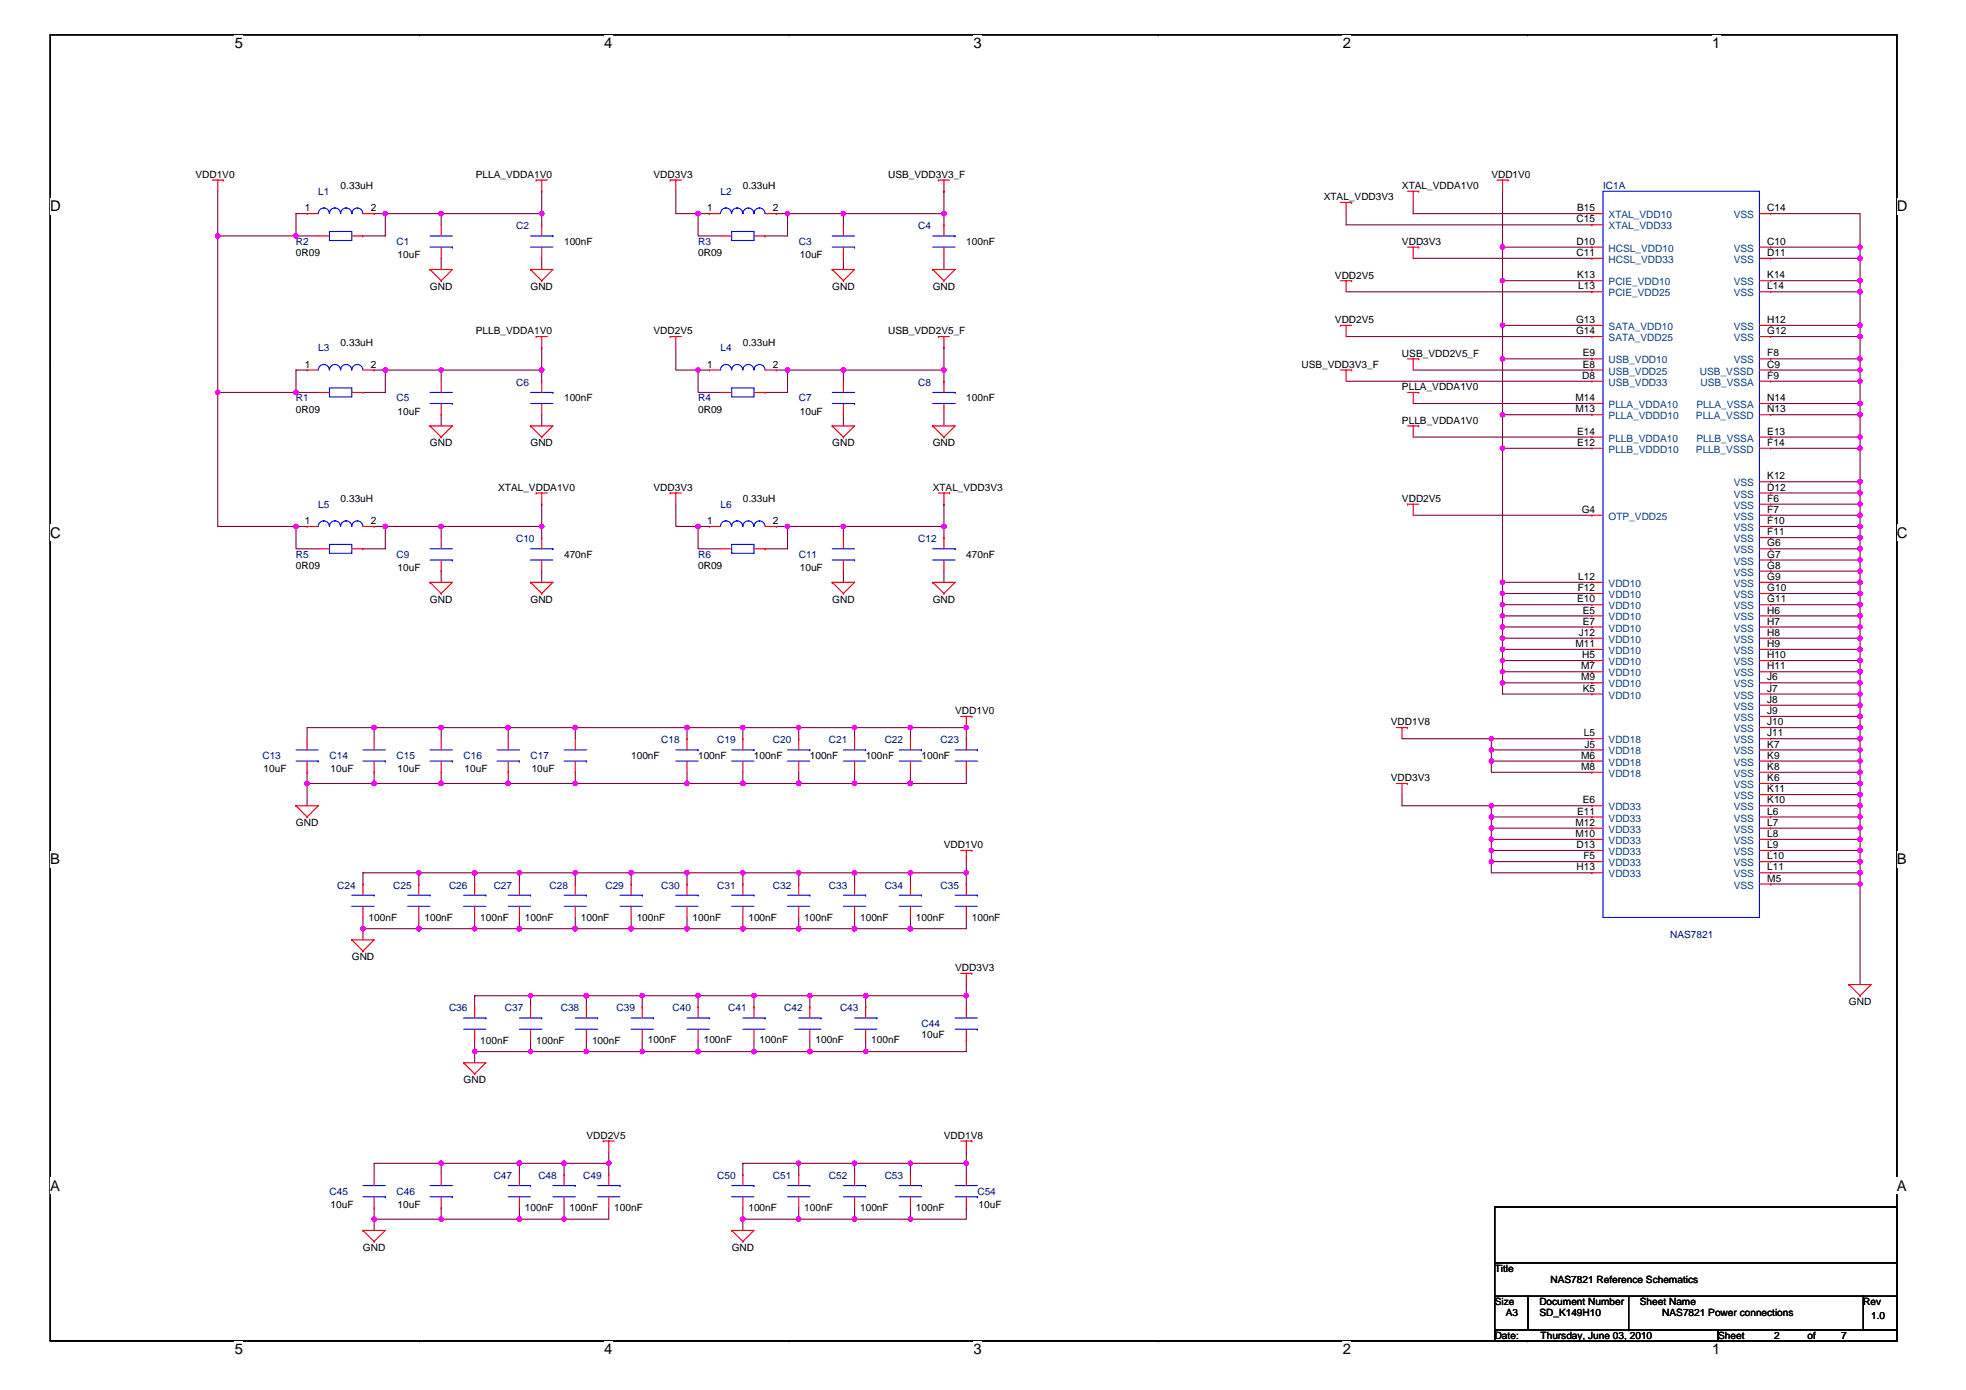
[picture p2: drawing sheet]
<svg xmlns="http://www.w3.org/2000/svg" width="420mm" height="297mm" viewBox="0 0 420 297" stroke-linecap="round" stroke-linejoin="round" font-family="sans-serif">
<defs><g id="words">
<g font-size="3.2">
<text x="50.2" y="10.3">5</text>
<text x="129.1" y="10.3">4</text>
<text x="208" y="10.3">3</text>
<text x="287" y="10.3">2</text>
<text x="365.9" y="10.3">1</text>
<text x="10.7" y="45.1">D</text>
<text x="405.4" y="45.1">D</text>
<text x="10.7" y="114.9">C</text>
<text x="405.4" y="114.9">C</text>
<text x="10.7" y="184.7">B</text>
<text x="405.4" y="184.7">B</text>
<text x="10.7" y="254.5">A</text>
<text x="405.4" y="254.5">A</text>
<text x="50.2" y="289.4">5</text>
<text x="129.1" y="289.4">4</text>
<text x="208" y="289.4">3</text>
<text x="287" y="289.4">2</text>
<text x="365.9" y="289.4">1</text>
</g>
<g font-size="2.2">
<text x="65.1" y="45.1">1</text>
<text x="79.2" y="45.1">2</text>
<text x="151.1" y="45.1">1</text>
<text x="165.2" y="45.1">2</text>
<text x="336.9" y="47.5">C15</text>
<text x="337.1" y="45.1">B15</text>
<text x="377.7" y="45.1">C14</text>
<text x="336.9" y="52.3">D10</text>
<text x="377.7" y="52.3">C10</text>
<text x="336.9" y="54.7">C11</text>
<text x="337.1" y="59.5">K13</text>
<text x="377.7" y="59.5">K14</text>
<text x="377.7" y="54.7">D11</text>
<text x="337.3" y="61.8">L13</text>
<text x="377.7" y="61.8">L14</text>
<text x="336.8" y="69">G13</text>
<text x="336.8" y="71.4">G14</text>
<text x="377.7" y="71.4">G12</text>
<text x="377.7" y="69">H12</text>
<text x="338.3" y="76.2">E9</text>
<text x="377.7" y="76.2">F8</text>
<text x="65.1" y="78.6">1</text>
<text x="79.2" y="78.6">2</text>
<text x="151.1" y="78.6">1</text>
<text x="165.2" y="78.6">2</text>
<text x="338.1" y="81">D8</text>
<text x="338.3" y="78.6">E8</text>
<text x="377.7" y="81">F9</text>
<text x="377.7" y="78.6">C9</text>
<text x="336.7" y="85.7">M14</text>
<text x="336.7" y="88.1">M13</text>
<text x="377.7" y="88.1">N13</text>
<text x="377.7" y="85.7">N14</text>
<text x="337.1" y="92.9">E14</text>
<text x="337.1" y="95.3">E12</text>
<text x="377.7" y="95.3">F14</text>
<text x="377.7" y="92.9">E13</text>
<text x="377.7" y="102.4">K12</text>
<text x="377.7" y="104.8">D12</text>
<text x="377.7" y="107.2">F6</text>
<text x="65.1" y="112">1</text>
<text x="79.2" y="112">2</text>
<text x="151.1" y="112">1</text>
<text x="165.2" y="112">2</text>
<text x="338" y="109.6">G4</text>
<text x="377.7" y="109.6">F7</text>
<text x="377.7" y="112">F10</text>
<text x="377.7" y="114.4">F11</text>
<text x="377.7" y="119.2">G7</text>
<text x="377.7" y="116.8">G6</text>
<text x="337.3" y="123.9">L12</text>
<text x="377.7" y="121.5">G8</text>
<text x="377.7" y="123.9">G9</text>
<text x="337.1" y="128.7">E10</text>
<text x="337.2" y="126.3">F12</text>
<text x="338.3" y="131.1">E5</text>
<text x="377.7" y="126.3">G10</text>
<text x="377.7" y="128.7">G11</text>
<text x="377.7" y="131.1">H6</text>
<text x="337.4" y="135.9">J12</text>
<text x="338.3" y="133.5">E7</text>
<text x="377.7" y="133.5">H7</text>
<text x="377.7" y="135.9">H8</text>
<text x="336.7" y="138.3">M11</text>
<text x="337.9" y="143">M7</text>
<text x="338.1" y="140.7">H5</text>
<text x="377.7" y="138.3">H9</text>
<text x="377.7" y="143">H11</text>
<text x="377.7" y="140.7">H10</text>
<text x="337.9" y="145.4">M9</text>
<text x="338.3" y="147.8">K5</text>
<text x="377.7" y="145.4">J6</text>
<text x="377.7" y="147.8">J7</text>
<text x="377.7" y="155">J10</text>
<text x="377.7" y="150.2">J8</text>
<text x="377.7" y="152.6">J9</text>
<text x="338.5" y="157.4">L5</text>
<text x="338.6" y="159.7">J5</text>
<text x="377.7" y="159.7">K7</text>
<text x="377.7" y="157.4">J11</text>
<text x="337.9" y="164.5">M8</text>
<text x="337.9" y="162.1">M6</text>
<text x="377.7" y="166.9">K6</text>
<text x="377.7" y="164.5">K8</text>
<text x="377.7" y="162.1">K9</text>
<text x="338.3" y="171.7">E6</text>
<text x="377.7" y="171.7">K10</text>
<text x="377.7" y="169.3">K11</text>
<text x="336.7" y="178.9">M10</text>
<text x="336.7" y="176.5">M12</text>
<text x="337.1" y="174.1">E11</text>
<text x="377.7" y="174.1">L6</text>
<text x="377.7" y="176.5">L7</text>
<text x="377.7" y="178.9">L8</text>
<text x="336.9" y="181.2">D13</text>
<text x="338.4" y="183.6">F5</text>
<text x="377.7" y="183.6">L10</text>
<text x="377.7" y="181.2">L9</text>
<text x="336.9" y="186">H13</text>
<text x="377.7" y="186">L11</text>
<text x="377.7" y="188.4">M5</text>
</g>
<g font-size="2.2" fill="#004080">
<text x="343.8" y="46.6">XTAL_VDD10</text>
<text x="370.5" y="46.6">VSS</text>
<text x="343.8" y="49">XTAL_VDD33</text>
<text x="343.8" y="53.8">HCSL_VDD10</text>
<text x="370.5" y="53.8">VSS</text>
<text x="343.8" y="56.2">HCSL_VDD33</text>
<text x="370.5" y="56.2">VSS</text>
<text x="343.8" y="61">PCIE_VDD10</text>
<text x="343.8" y="63.3">PCIE_VDD25</text>
<text x="370.5" y="61">VSS</text>
<text x="370.5" y="63.3">VSS</text>
<text x="343.8" y="70.5">SATA_VDD10</text>
<text x="370.5" y="70.5">VSS</text>
<text x="343.8" y="72.9">SATA_VDD25</text>
<text x="343.8" y="77.7">USB_VDD10</text>
<text x="370.5" y="72.9">VSS</text>
<text x="370.5" y="77.7">VSS</text>
<text x="343.8" y="80.1">USB_VDD25</text>
<text x="343.8" y="82.4">USB_VDD33</text>
<text x="363.3" y="80.1">USB_VSSD</text>
<text x="363.4" y="82.4">USB_VSSA</text>
<text x="343.8" y="87.2">PLLA_VDDA10</text>
<text x="343.8" y="89.6">PLLA_VDDD10</text>
<text x="362.4" y="89.6">PLLA_VSSD</text>
<text x="362.6" y="87.2">PLLA_VSSA</text>
<text x="343.8" y="94.4">PLLB_VDDA10</text>
<text x="362.6" y="94.4">PLLB_VSSA</text>
<text x="343.8" y="96.8">PLLB_VDDD10</text>
<text x="362.4" y="96.8">PLLB_VSSD</text>
<text x="370.5" y="103.9">VSS</text>
<text x="370.5" y="106.3">VSS</text>
<text x="343.8" y="111.1">OTP_VDD25</text>
<text x="370.5" y="111.1">VSS</text>
<text x="370.5" y="113.5">VSS</text>
<text x="370.5" y="108.7">VSS</text>
<text x="370.5" y="115.9">VSS</text>
<text x="370.5" y="118.3">VSS</text>
<text x="343.8" y="125.4">VDD10</text>
<text x="370.5" y="120.6">VSS</text>
<text x="370.5" y="123">VSS</text>
<text x="370.5" y="125.4">VSS</text>
<text x="343.8" y="127.8">VDD10</text>
<text x="343.8" y="130.2">VDD10</text>
<text x="370.5" y="127.8">VSS</text>
<text x="370.5" y="130.2">VSS</text>
<text x="343.8" y="132.6">VDD10</text>
<text x="343.8" y="135">VDD10</text>
<text x="343.8" y="137.4">VDD10</text>
<text x="370.5" y="135">VSS</text>
<text x="370.5" y="137.4">VSS</text>
<text x="370.5" y="132.6">VSS</text>
<text x="343.8" y="139.7">VDD10</text>
<text x="343.8" y="142.1">VDD10</text>
<text x="370.5" y="139.7">VSS</text>
<text x="370.5" y="142.1">VSS</text>
<text x="343.8" y="144.5">VDD10</text>
<text x="343.8" y="146.9">VDD10</text>
<text x="343.8" y="149.3">VDD10</text>
<text x="370.5" y="144.5">VSS</text>
<text x="370.5" y="146.9">VSS</text>
<text x="370.5" y="149.3">VSS</text>
<text x="370.5" y="151.7">VSS</text>
<text x="370.5" y="154.1">VSS</text>
<text x="343.8" y="161.2">VDD18</text>
<text x="343.8" y="158.8">VDD18</text>
<text x="370.5" y="161.2">VSS</text>
<text x="370.5" y="156.5">VSS</text>
<text x="370.5" y="158.8">VSS</text>
<text x="343.8" y="166">VDD18</text>
<text x="343.8" y="163.6">VDD18</text>
<text x="370.5" y="166">VSS</text>
<text x="370.5" y="163.6">VSS</text>
<text x="343.8" y="173.2">VDD33</text>
<text x="370.5" y="173.2">VSS</text>
<text x="370.5" y="170.8">VSS</text>
<text x="370.5" y="168.4">VSS</text>
<text x="343.8" y="175.6">VDD33</text>
<text x="343.8" y="177.9">VDD33</text>
<text x="370.5" y="175.6">VSS</text>
<text x="370.5" y="177.9">VSS</text>
<text x="343.8" y="180.3">VDD33</text>
<text x="343.8" y="182.7">VDD33</text>
<text x="343.8" y="185.1">VDD33</text>
<text x="370.5" y="185.1">VSS</text>
<text x="370.5" y="180.3">VSS</text>
<text x="370.5" y="182.7">VSS</text>
<text x="343.8" y="187.5">VDD33</text>
<text x="370.5" y="187.5">VSS</text>
<text x="370.5" y="189.9">VSS</text>
</g>
<g font-size="2.1">
<text x="41.8" y="38">VDD1V0</text>
<text x="72.8" y="40.4">0.33uH</text>
<text x="101.7" y="38">PLLA_VDDA1V0</text>
<text x="139.6" y="38">VDD3V3</text>
<text x="158.8" y="40.4">0.33uH</text>
<text x="189.8" y="38">USB_VDD3V3_F</text>
<text x="299.6" y="40.4">XTAL_VDDA1V0</text>
<text x="318.7" y="38">VDD1V0</text>
<text x="282.9" y="42.8">XTAL_VDD3V3</text>
<text x="120.6" y="52.3">100nF</text>
<text x="206.5" y="52.3">100nF</text>
<text x="299.6" y="52.3">VDD3V3</text>
<text x="63.3" y="54.7">0R09</text>
<text x="85" y="55.2">10uF</text>
<text x="149.2" y="54.7">0R09</text>
<text x="170.9" y="55.2">10uF</text>
<text x="285.3" y="59.5">VDD2V5</text>
<text x="91.9" y="61.9">GND</text>
<text x="113.4" y="61.9">GND</text>
<text x="177.9" y="61.9">GND</text>
<text x="199.3" y="61.9">GND</text>
<text x="101.7" y="71.5">PLLB_VDDA1V0</text>
<text x="139.6" y="71.5">VDD2V5</text>
<text x="189.8" y="71.5">USB_VDD2V5_F</text>
<text x="285.3" y="69.1">VDD2V5</text>
<text x="72.8" y="73.9">0.33uH</text>
<text x="158.8" y="73.9">0.33uH</text>
<text x="299.6" y="76.2">USB_VDD2V5_F</text>
<text x="278.1" y="78.6">USB_VDD3V3_F</text>
<text x="299.6" y="83.4">PLLA_VDDA1V0</text>
<text x="63.3" y="88.2">0R09</text>
<text x="85" y="88.6">10uF</text>
<text x="120.6" y="85.8">100nF</text>
<text x="149.2" y="88.2">0R09</text>
<text x="170.9" y="88.6">10uF</text>
<text x="206.5" y="85.8">100nF</text>
<text x="91.9" y="95.3">GND</text>
<text x="113.4" y="95.3">GND</text>
<text x="177.9" y="95.3">GND</text>
<text x="199.3" y="95.3">GND</text>
<text x="299.6" y="90.6">PLLB_VDDA1V0</text>
<text x="72.8" y="107.3">0.33uH</text>
<text x="106.5" y="104.9">XTAL_VDDA1V0</text>
<text x="139.6" y="104.9">VDD3V3</text>
<text x="158.8" y="107.3">0.33uH</text>
<text x="199.3" y="104.9">XTAL_VDD3V3</text>
<text x="299.6" y="107.3">VDD2V5</text>
<text x="120.6" y="119.2">470nF</text>
<text x="206.5" y="119.2">470nF</text>
<text x="63.3" y="121.6">0R09</text>
<text x="85" y="122.1">10uF</text>
<text x="149.2" y="121.6">0R09</text>
<text x="170.9" y="122.1">10uF</text>
<text x="91.9" y="128.8">GND</text>
<text x="113.4" y="128.8">GND</text>
<text x="177.9" y="128.8">GND</text>
<text x="199.3" y="128.8">GND</text>
<text x="204.1" y="152.6">VDD1V0</text>
<text x="297.2" y="155">VDD1V8</text>
<text x="56.3" y="165.1">10uF</text>
<text x="70.6" y="165.1">10uF</text>
<text x="85" y="165.1">10uF</text>
<text x="99.3" y="165.1">10uF</text>
<text x="113.6" y="165.1">10uF</text>
<text x="134.9" y="162.2">100nF</text>
<text x="149.2" y="162.2">100nF</text>
<text x="161.1" y="162.2">100nF</text>
<text x="173.1" y="162.2">100nF</text>
<text x="185" y="162.2">100nF</text>
<text x="196.9" y="162.2">100nF</text>
<text x="297.2" y="167">VDD3V3</text>
<text x="63.3" y="176.5">GND</text>
<text x="201.7" y="181.3">VDD1V0</text>
<text x="78.8" y="196.8">100nF</text>
<text x="90.7" y="196.8">100nF</text>
<text x="102.6" y="196.8">100nF</text>
<text x="112.2" y="196.8">100nF</text>
<text x="124.1" y="196.8">100nF</text>
<text x="136.1" y="196.8">100nF</text>
<text x="148" y="196.8">100nF</text>
<text x="159.9" y="196.8">100nF</text>
<text x="171.9" y="196.8">100nF</text>
<text x="183.8" y="196.8">100nF</text>
<text x="195.8" y="196.8">100nF</text>
<text x="207.7" y="196.8">100nF</text>
<text x="75.2" y="205.2">GND</text>
<text x="204.1" y="207.5">VDD3V3</text>
<text x="395.1" y="214.7">GND</text>
<text x="196.9" y="221.9">10uF</text>
<text x="102.6" y="223.1">100nF</text>
<text x="114.6" y="223.1">100nF</text>
<text x="126.5" y="223.1">100nF</text>
<text x="138.5" y="222.8">100nF</text>
<text x="150.4" y="222.8">100nF</text>
<text x="162.3" y="222.8">100nF</text>
<text x="174.3" y="222.8">100nF</text>
<text x="186.2" y="222.8">100nF</text>
<text x="99.1" y="231.4">GND</text>
<text x="125.3" y="243.4">VDD2V5</text>
<text x="201.7" y="243.4">VDD1V8</text>
<text x="70.6" y="258.2">10uF</text>
<text x="85" y="258.2">10uF</text>
<text x="112.2" y="258.9">100nF</text>
<text x="121.7" y="258.9">100nF</text>
<text x="131.3" y="258.9">100nF</text>
<text x="159.9" y="258.9">100nF</text>
<text x="171.9" y="258.9">100nF</text>
<text x="183.8" y="258.9">100nF</text>
<text x="195.8" y="258.9">100nF</text>
<text x="209.1" y="258.2">10uF</text>
<text x="77.6" y="267.2">GND</text>
<text x="156.4" y="267.2">GND</text>
<text x="319.4" y="271.8">Title</text>
<text x="331.4" y="274.2">NAS7821 Reference Schematics</text>
<text x="319.4" y="278.9">Size</text>
<text x="321.8" y="281.3">A3</text>
<text x="329" y="278.9">Document Number</text>
<text x="329" y="281.3">SD_K149H10</text>
<text x="350.5" y="278.9">Sheet Name</text>
<text x="355.2" y="281.3">NAS7821 Power connections</text>
<text x="398.2" y="278.9">Rev</text>
<text x="399.9" y="281.8">1.0</text>
<text x="319.4" y="286.1">Date:</text>
<text x="329.2" y="286.1">Thursday, June 03, 2010</text>
<text x="367.2" y="286.1">Sheet</text>
<text x="379.1" y="286.1">2</text>
<text x="386.3" y="286.1">of</text>
<text x="393.5" y="286.1">7</text>
</g>
<g font-size="2.1" fill="#000080">
<text x="68" y="41.6">L1</text>
<text x="154" y="41.6">L2</text>
<text x="342.6" y="40.4">IC1A</text>
<text x="63.3" y="52.3">R2</text>
<text x="84.7" y="52.3">C1</text>
<text x="110.3" y="49">C2</text>
<text x="149.2" y="52.3">R3</text>
<text x="170.7" y="52.3">C3</text>
<text x="196.2" y="49">C4</text>
<text x="68" y="75">L3</text>
<text x="154" y="75">L4</text>
<text x="110.3" y="82.4">C6</text>
<text x="196.2" y="82.4">C8</text>
<text x="63.3" y="85.8">R1</text>
<text x="84.7" y="85.8">C5</text>
<text x="149.2" y="85.8">R4</text>
<text x="170.7" y="85.8">C7</text>
<text x="68" y="108.5">L5</text>
<text x="154" y="108.5">L6</text>
<text x="63.3" y="119.2">R5</text>
<text x="84.7" y="119.2">C9</text>
<text x="110.3" y="115.9">C10</text>
<text x="149.2" y="119.2">R6</text>
<text x="170.7" y="119.2">C11</text>
<text x="196.2" y="115.9">C12</text>
<text x="141.3" y="158.8">C18</text>
<text x="153.3" y="158.8">C19</text>
<text x="165.2" y="158.8">C20</text>
<text x="177.1" y="158.8">C21</text>
<text x="189.1" y="158.8">C22</text>
<text x="201" y="158.8">C23</text>
<text x="56.1" y="162.2">C13</text>
<text x="70.4" y="162.2">C14</text>
<text x="84.7" y="162.2">C15</text>
<text x="99.1" y="162.2">C16</text>
<text x="113.4" y="162.2">C17</text>
<text x="72.1" y="189.9">C24</text>
<text x="84" y="189.9">C25</text>
<text x="96" y="189.9">C26</text>
<text x="105.5" y="189.9">C27</text>
<text x="117.4" y="189.9">C28</text>
<text x="129.4" y="189.9">C29</text>
<text x="141.3" y="189.9">C30</text>
<text x="153.3" y="189.9">C31</text>
<text x="165.2" y="189.9">C32</text>
<text x="177.1" y="189.9">C33</text>
<text x="189.1" y="189.9">C34</text>
<text x="201" y="189.9">C35</text>
<text x="356.9" y="200.4">NAS7821</text>
<text x="96" y="216.1">C36</text>
<text x="107.9" y="216.1">C37</text>
<text x="119.8" y="216.1">C38</text>
<text x="131.8" y="216.1">C39</text>
<text x="143.7" y="216.1">C40</text>
<text x="155.6" y="216.1">C41</text>
<text x="167.6" y="216.1">C42</text>
<text x="179.5" y="216.1">C43</text>
<text x="196.9" y="219.5">C44</text>
<text x="105.5" y="251.9">C47</text>
<text x="115.1" y="251.9">C48</text>
<text x="124.6" y="251.9">C49</text>
<text x="153.3" y="251.9">C50</text>
<text x="165.2" y="251.9">C51</text>
<text x="177.1" y="251.9">C52</text>
<text x="189.1" y="251.9">C53</text>
<text x="70.4" y="255.3">C45</text>
<text x="84.7" y="255.3">C46</text>
<text x="208.9" y="255.3">C54</text>
</g>
</g></defs>
<path d="M10.7 7.5h394.7v279.1h-394.7z" fill="none" stroke="#000" stroke-width=".23"/>
<g fill="#fff">
<path d="M50.2 7.5h1.7v3.5h-1.7z"/>
<path d="M50.2 286.6h1.7v3.5h-1.7z"/>
</g>
<path d="M89.7 7.5h.1M89.7 286.6h.1" fill="none" stroke="#000" stroke-width=".23"/>
<g fill="#fff">
<path d="M129.1 7.5h1.8v3.5h-1.8z"/>
<path d="M129.1 286.6h1.8v3.5h-1.8z"/>
</g>
<path d="M168.6 7.5h.1M168.6 286.6h.1" fill="none" stroke="#000" stroke-width=".23"/>
<g fill="#fff">
<path d="M208 7.5h1.8v3.5h-1.8z"/>
<path d="M208 286.6h1.8v3.5h-1.8z"/>
</g>
<path d="M247.5 7.5h.1M247.5 286.6h.1" fill="none" stroke="#000" stroke-width=".23"/>
<g fill="#fff">
<path d="M287 7.5h1.7v3.5h-1.7z"/>
<path d="M287 286.6h1.7v3.5h-1.7z"/>
</g>
<path d="M326.4 7.5h.1M326.4 286.6h.1" fill="none" stroke="#000" stroke-width=".23"/>
<g fill="#fff">
<path d="M365.9 7.5h1.8v3.5h-1.8z"/>
<path d="M365.9 286.6h1.8v3.5h-1.8z"/>
<path d="M10.7 42.3h2.3v3.5h-2.3z"/>
<path d="M405.4 42.3h2.3v3.5h-2.3z"/>
<path d="M10.7 112.1h2.3v3.5h-2.3z"/>
<path d="M405.4 112.1h2.3v3.5h-2.3z"/>
</g>
<path d="M10.7 77.2h.1M405.4 77.2h.1" fill="none" stroke="#000" stroke-width=".23"/>
<g fill="#fff">
<path d="M10.7 181.9h2.1v3.5h-2.1z"/>
<path d="M405.4 181.9h2.1v3.5h-2.1z"/>
</g>
<path d="M10.7 147h.1M405.4 147h.1" fill="none" stroke="#000" stroke-width=".23"/>
<g fill="#fff">
<path d="M10.7 251.7h2.1v3.5h-2.1z"/>
<path d="M405.4 251.7h2.1v3.5h-2.1z"/>
</g>
<path d="M10.7 216.8h.1M405.4 216.8h.1M319.4 257.9h86v12h-86zM319.4 257.9h86v28.7h-86zM319.4 269.9h86v7.1h-86zM319.4 277h7.2v7.2h-7.2zM326.6 277h71.6v7.2h-71.6zM348.1 277v7.2M398.2 277h7.2v7.2h-7.2zM319.4 284.2h47.8v2.4h-47.8zM348.1 284.2h.1M367.2 284.2h38.2v2.4h-38.2z" fill="none" stroke="#000" stroke-width=".23"/>
<g fill="none" stroke="#800040" stroke-width=".23">
<path d="M46.5 40.9v9.5M46.5 50.4h.1M46.5 50.4v62.1h16.8M46.5 50.4h16.8M63.3 50.4h4.7M65.6 45.7h-2.3v4.7M80 45.7h2.3M82.3 45.7h.1M82.3 45.7v4.7h-4.7M82.3 45.7h12M94.3 45.7h21.5M94.3 55.2v2.4"/>
<path d="M94.3 45.7v2.3M115.8 40.9h.1M115.8 45.7v2.3M115.8 55.2v2.4M115.8 40.9v4.8M144.4 40.9v4.8h4.8M149.2 45.7h2.4M149.2 45.7v4.7h4.8M149.2 45.7h.1M165.9 45.7h2.4M168.3 45.7h.1M168.3 45.7v4.7h-4.8"/>
<path d="M168.3 45.7h11.9M180.2 45.7h21.5M180.2 55.2v2.4M180.2 45.7v2.3M201.7 40.9h.1M201.7 45.7v2.3M201.7 55.2v2.4M201.7 40.9v4.8M287.7 45.7v2.3h52.5M302 43.3v2.4h38.2M302 55.2h38.2M321.1 52.8h19.1"/>
<path d="M321.1 52.8h.1M321.1 60h19.1M321.1 60v9.5M321.1 40.9v11.9M321.1 52.8v7.2M340.2 55.2h.1M378.4 45.7h19.1v7.1M378.4 52.8h19.1M378.4 55.2h19.1M378.4 60h19.1M397.5 55.2h.1M397.5 60h.1"/>
<path d="M397.5 52.8h.1M397.5 52.8v136.1M65.6 79.1h-2.3v4.8M80 79.1h2.3M82.3 79.1h.1M82.3 79.1v4.8h-4.7M82.3 79.1h12M94.3 79.1h21.5M94.3 79.1v2.4M115.8 74.3h.1M115.8 79.1v2.4M115.8 74.3v4.8"/>
<path d="M144.4 74.3v4.8h4.8M149.2 79.1h2.4M149.2 79.1v4.8h4.8M149.2 79.1h.1M165.9 79.1h2.4M168.3 79.1h.1M168.3 79.1v4.8h-4.8M168.3 79.1h11.9M180.2 79.1h21.5M180.2 79.1v2.4M201.7 74.3h.1M201.7 79.1v2.4"/>
<path d="M201.7 74.3v4.8M287.7 62.4h52.5M287.7 71.9h52.5M302 79.1h38.2M321.1 76.7h19.1M321.1 69.5h.1M321.1 69.5v7.2M321.1 76.7v11.9h19.1M321.1 76.7h.1M321.1 69.5h19.1M378.4 76.7h19.1M378.4 79.1h19.1"/>
<path d="M378.4 62.4h19.1M378.4 69.5h19.1M378.4 71.9h19.1M397.5 76.7h.1M397.5 69.5h.1M397.5 62.4h.1M397.5 79.1h.1M397.5 71.9h.1M46.5 83.9h.1M46.5 83.9h16.8M63.3 83.9h4.7M94.3 88.6v2.4"/>
<path d="M115.8 88.6v2.4M180.2 88.6v2.4M201.7 88.6v2.4M287.7 81.5h52.5M302 86.2h38.2M302 93.4h38.2M321.1 95.8h19.1M321.1 95.8h.1M321.1 88.6v7.2M321.1 95.8v28.6M378.4 81.5h19.1M378.4 86.2h19.1"/>
<path d="M378.4 95.8h19.1M378.4 93.4h19.1M378.4 88.6h19.1M397.5 81.5h.1M397.5 95.8h.1M397.5 93.4h.1M397.5 86.2h.1M397.5 88.6h.1M63.3 112.5h2.3M63.3 112.5v4.8h4.7M63.3 112.5h.1M80 112.5h2.3"/>
<path d="M82.3 112.5h.1M82.3 112.5v4.8h-4.7M82.3 112.5h12M94.3 112.5h21.5M94.3 112.5v2.4M115.8 107.7h.1M115.8 112.5v2.4M115.8 107.7v4.8M144.4 107.7v4.8h4.8M149.2 112.5h2.4M149.2 112.5v4.8h4.8M149.2 112.5h.1"/>
<path d="M165.9 112.5h2.4M168.3 112.5h.1M168.3 112.5v4.8h-4.8M168.3 112.5h11.9M180.2 112.5h21.5M180.2 112.5v2.4M201.7 107.7h.1M201.7 112.5v2.4M201.7 107.7v4.8M302 110.1h38.2M378.4 119.7h19.1M378.4 112.5h19.1"/>
<path d="M378.4 114.9h19.1M378.4 105.3h19.1M378.4 107.7h19.1M378.4 117.3h19.1M378.4 103h19.1M378.4 110.1h19.1M397.5 119.7h.1M397.5 112.5h.1M397.5 105.3h.1M397.5 114.9h.1M397.5 107.7h.1M397.5 117.3h.1"/>
<path d="M397.5 110.1h.1M397.5 103h.1M94.3 122v2.4M115.8 122v2.4M180.2 122v2.4M201.7 122v2.4M321.1 138.8v2.4M321.1 134h.1M321.1 129.2h.1M321.1 126.8v2.4M321.1 131.6h.1M321.1 136.4h.1"/>
<path d="M321.1 134h19.1M321.1 136.4h19.1M321.1 129.2h19.1M321.1 131.6h19.1M321.1 126.8h.1M321.1 138.8h.1M321.1 124.4h.1M321.1 124.4v2.4M321.1 129.2v9.6M321.1 126.8h19.1M321.1 138.8h19.1M321.1 124.4h19.1"/>
<path d="M378.4 122h19.1M378.4 136.4h19.1M378.4 138.8h19.1M378.4 131.6h19.1M378.4 134h19.1M378.4 124.4h19.1M378.4 126.8h19.1M378.4 129.2h19.1M397.5 136.4h.1M397.5 131.6h.1M397.5 124.4h.1M397.5 129.2h.1"/>
<path d="M397.5 122h.1M397.5 134h.1M397.5 138.8h.1M397.5 126.8h.1M80 155.5h.1M80 155.5v2.4M80 155.5h-14.4v2.4M80 155.5h14.3M94.3 155.5v2.4M94.3 155.5h14.3M108.6 155.5v2.4M108.6 155.5h14.3v2.4"/>
<path d="M108.6 155.5h.1M122.9 155.5h.1M122.9 155.5h23.9M146.8 155.5v2.4M146.8 155.5h12M158.8 155.5v2.4M158.8 155.5h.1M158.8 155.5h23.8M170.7 155.5h.1M170.7 155.5v2.4M182.6 155.5h12M182.6 155.5h.1"/>
<path d="M182.6 155.5v2.4M194.6 155.5v2.4M194.6 155.5h11.9v2.4M194.6 155.5h.1M299.6 157.9h19.1M318.7 157.9h.1M318.7 157.9h21.5M318.7 157.9v4.7M321.1 143.6h.1M321.1 141.2v2.4M321.1 145.9h.1M321.1 143.6v4.7h19.1"/>
<path d="M321.1 143.6h19.1M321.1 145.9h19.1M321.1 141.2h.1M321.1 141.2h19.1M378.4 145.9h19.1M378.4 148.3h19.1M378.4 155.5h19.1M378.4 157.9h19.1M378.4 153.1h19.1M378.4 150.7h19.1M378.4 141.2h19.1M378.4 143.6h19.1"/>
<path d="M397.5 145.9h.1M397.5 155.5h.1M397.5 153.1h.1M397.5 150.7h.1M397.5 141.2h.1M397.5 148.3h.1M397.5 143.6h.1M397.5 157.9h.1M65.6 167.4h.1M65.6 165v2.4M65.6 167.4v4.8M65.6 167.4h43"/>
<path d="M80 167.4h.1M80 165v2.4M94.3 167.4h.1M94.3 165v2.4M108.6 165v2.4M108.6 167.4h.1M122.9 167.4h.1M122.9 165v2.4h-14.3M146.8 165v2.4M146.8 167.4h.1M158.8 165v2.4M158.8 167.4h.1"/>
<path d="M170.7 167.4h.1M170.7 165v2.4M182.6 165v2.4M182.6 167.4h.1M194.6 167.4h.1M194.6 165v2.4M206.5 165v2.4h-83.6M299.6 169.8v2.4h19.1M318.7 172.2v2.4M318.7 160.3h.1M318.7 172.2h.1M318.7 174.6h21.5"/>
<path d="M318.7 162.6h.1M318.7 177h.1M318.7 160.3h21.5M318.7 174.6h.1M318.7 162.6v2.4h21.5M318.7 177v2.4M318.7 179.4h.1M318.7 179.4v2.3M318.7 174.6v2.4M318.7 172.2h21.5M318.7 162.6h21.5M318.7 177h21.5"/>
<path d="M318.7 179.4h21.5M378.4 177h19.1M378.4 179.4h19.1M378.4 174.6h19.1M378.4 169.8h19.1M378.4 172.2h19.1M378.4 160.3h19.1M378.4 162.6h19.1M378.4 165h19.1M378.4 167.4h19.1M397.5 177h.1M397.5 179.4h.1"/>
<path d="M397.5 174.6h.1M397.5 169.8h.1M397.5 160.3h.1M397.5 172.2h.1M397.5 162.6h.1M397.5 167.4h.1M397.5 165h.1M77.6 198.5h.1M77.6 196.1v2.4M77.6 198.5v2.4M89.5 186.5h.1M89.5 186.5h-11.9v2.4"/>
<path d="M89.5 186.5v2.4M89.5 198.5h.1M89.5 196.1v2.4M89.5 186.5h117M101.4 186.5h.1M101.4 198.5h.1M101.4 186.5v2.4M101.4 196.1v2.4M111 186.5h.1M111 186.5v2.4M111 198.5h.1M111 196.1v2.4"/>
<path d="M122.9 186.5h.1M122.9 186.5v2.4M122.9 198.5h.1M122.9 196.1v2.4M134.9 186.5h.1M134.9 186.5v2.4M134.9 198.5h.1M134.9 196.1v2.4M146.8 186.5h.1M146.8 186.5v2.4M146.8 198.5h.1M146.8 196.1v2.4"/>
<path d="M158.8 186.5h.1M158.8 186.5v2.4M158.8 198.5h.1M158.8 196.1v2.4M170.7 186.5h.1M170.7 186.5v2.4M170.7 198.5h.1M170.7 196.1v2.4M182.6 186.5h.1M182.6 186.5v2.4M182.6 198.5h.1M182.6 196.1v2.4"/>
<path d="M194.6 186.5v2.4M194.6 198.5h.1M194.6 196.1v2.4M194.6 186.5h.1M206.5 186.5v2.4M206.5 196.1v2.4h-128.9M206.5 184.1v2.4M318.7 184.1v2.4h21.5M318.7 181.7h.1M318.7 181.7v2.4M318.7 184.1h.1M318.7 181.7h21.5"/>
<path d="M318.7 184.1h21.5M378.4 181.7h19.1M378.4 184.1h19.1M378.4 188.9h.1M378.4 186.5h19.1M378.4 188.9h19.1M397.5 186.5h.1M397.5 181.7h.1M397.5 188.9v21.5M397.5 184.1h.1M101.4 212.8h.1M101.4 212.8v2.4"/>
<path d="M101.4 212.8h105.1M113.4 212.8h.1M113.4 212.8v2.4M125.3 212.8h.1M125.3 212.8v2.4M137.3 212.8h.1M137.3 212.8v2.4M149.2 212.8h.1M149.2 212.8v2.4M161.1 212.8h.1M161.1 212.8v2.4M173.1 212.8v2.4"/>
<path d="M173.1 212.8h.1M185 212.8h.1M185 212.8v2.4M206.5 212.8h.1M206.5 210.4v2.4M206.5 212.8v2.4M101.4 224.7h.1M101.4 222.3v2.4M101.4 224.7h12M101.4 224.7v2.4M113.4 224.7h.1M113.4 222.3v2.4"/>
<path d="M113.4 224.7h11.9M125.3 224.7h12M125.3 222.3v2.4M137.3 222.3v2.4M137.3 224.7h.1M137.3 224.7h47.7M149.2 224.7h.1M149.2 222.3v2.4M161.1 224.7h.1M161.1 222.3v2.4M173.1 222.3v2.4M173.1 224.7h.1"/>
<path d="M185 222.3v2.4M206.5 222.3v2.4h-21.5M80 258.1v2.4M94.3 258.1v2.4M94.3 248.6h-14.3v2.4M94.3 248.6v2.4M94.3 248.6h.1M94.3 248.6h35.8M111 248.6h.1M111 258.1v2.4M111 248.6v2.4M120.6 248.6v2.4"/>
<path d="M120.6 258.1v2.4M120.6 248.6h.1M130.1 258.1v2.4h-9.5M130.1 248.6v2.4M130.1 246.2v2.4M158.8 248.6h.1M158.8 248.6v2.4M158.8 258.1v2.4M158.8 248.6h11.9M170.7 248.6h11.9M170.7 248.6v2.4M170.7 258.1v2.4"/>
<path d="M182.6 248.6h.1M182.6 248.6v2.4M182.6 258.1v2.4M182.6 248.6h23.9M194.6 258.1v2.4M194.6 248.6v2.4M194.6 248.6h.1M206.5 248.6v2.4M206.5 258.1v2.4h-23.9M206.5 246.2v2.4M80 260.5h.1M80 260.5v2.4"/>
<path d="M80 260.5h40.6M94.3 260.5h.1M111 260.5h.1M158.8 260.5h.1M158.8 260.5h11.9M158.8 260.5v2.4M170.7 260.5h11.9M182.6 260.5h.1M194.6 260.5h.1"/>
</g>
<g fill="#f0f" stroke="#f0f" stroke-width=".23">
<circle cx="321.1" cy="143.5" r=".47"/>
<circle cx="321.1" cy="145.9" r=".47"/>
<circle cx="321.1" cy="141.1" r=".47"/>
<circle cx="206.5" cy="212.8" r=".47"/>
<circle cx="113.4" cy="212.8" r=".47"/>
<circle cx="182.6" cy="248.6" r=".47"/>
<circle cx="101.4" cy="186.5" r=".47"/>
<circle cx="101.4" cy="224.7" r=".47"/>
<circle cx="80" cy="260.5" r=".47"/>
<circle cx="194.5" cy="260.5" r=".47"/>
<circle cx="108.6" cy="167.4" r=".47"/>
<circle cx="94.3" cy="167.4" r=".47"/>
<circle cx="80" cy="167.4" r=".47"/>
<circle cx="65.6" cy="167.4" r=".47"/>
<circle cx="111" cy="198.4" r=".47"/>
<circle cx="101.4" cy="198.4" r=".47"/>
<circle cx="397.5" cy="188.9" r=".47"/>
<circle cx="125.3" cy="212.8" r=".47"/>
<circle cx="397.5" cy="186.5" r=".47"/>
<circle cx="94.3" cy="155.5" r=".47"/>
<circle cx="80" cy="155.5" r=".47"/>
<circle cx="194.5" cy="167.4" r=".47"/>
<circle cx="125.3" cy="224.7" r=".47"/>
<circle cx="113.4" cy="224.7" r=".47"/>
<circle cx="120.5" cy="248.6" r=".47"/>
<circle cx="120.5" cy="260.5" r=".47"/>
<circle cx="111" cy="260.5" r=".47"/>
<circle cx="158.7" cy="260.5" r=".47"/>
<circle cx="89.5" cy="186.5" r=".47"/>
<circle cx="89.5" cy="198.4" r=".47"/>
<circle cx="77.6" cy="198.4" r=".47"/>
<circle cx="111" cy="248.6" r=".47"/>
<circle cx="94.3" cy="248.6" r=".47"/>
<circle cx="122.9" cy="167.4" r=".47"/>
<circle cx="170.7" cy="155.5" r=".47"/>
<circle cx="182.6" cy="167.4" r=".47"/>
<circle cx="170.7" cy="167.4" r=".47"/>
<circle cx="182.6" cy="155.5" r=".47"/>
<circle cx="185" cy="212.8" r=".47"/>
<circle cx="321.1" cy="134" r=".47"/>
<circle cx="321.1" cy="129.2" r=".47"/>
<circle cx="321.1" cy="131.6" r=".47"/>
<circle cx="318.7" cy="160.3" r=".47"/>
<circle cx="321.1" cy="136.4" r=".47"/>
<circle cx="318.7" cy="157.9" r=".47"/>
<circle cx="318.7" cy="172.2" r=".47"/>
<circle cx="318.7" cy="162.6" r=".47"/>
<circle cx="321.1" cy="126.8" r=".48"/>
<circle cx="318.7" cy="177" r=".47"/>
<circle cx="321.1" cy="138.8" r=".48"/>
<circle cx="318.7" cy="174.6" r=".47"/>
<circle cx="180.2" cy="45.6" r=".47"/>
<circle cx="168.3" cy="45.6" r=".47"/>
<circle cx="149.2" cy="45.6" r=".47"/>
<circle cx="206.5" cy="155.5" r=".47"/>
<circle cx="194.5" cy="155.5" r=".47"/>
<circle cx="111" cy="186.5" r=".47"/>
<circle cx="170.7" cy="186.5" r=".47"/>
<circle cx="134.9" cy="186.5" r=".47"/>
<circle cx="122.9" cy="186.5" r=".47"/>
<circle cx="158.7" cy="186.5" r=".47"/>
<circle cx="182.6" cy="186.5" r=".47"/>
<circle cx="146.8" cy="186.5" r=".47"/>
<circle cx="146.8" cy="198.4" r=".47"/>
<circle cx="134.9" cy="198.4" r=".47"/>
<circle cx="122.9" cy="198.4" r=".47"/>
<circle cx="182.6" cy="198.4" r=".47"/>
<circle cx="170.7" cy="198.4" r=".47"/>
<circle cx="194.5" cy="198.4" r=".47"/>
<circle cx="158.7" cy="198.4" r=".47"/>
<circle cx="180.2" cy="79.1" r=".47"/>
<circle cx="168.3" cy="79.1" r=".47"/>
<circle cx="149.2" cy="79.1" r=".47"/>
<circle cx="201.7" cy="79.1" r=".48"/>
<circle cx="201.7" cy="45.6" r=".47"/>
<circle cx="170.7" cy="248.6" r=".47"/>
<circle cx="170.7" cy="260.5" r=".47"/>
<circle cx="158.7" cy="155.5" r=".47"/>
<circle cx="149.2" cy="212.8" r=".47"/>
<circle cx="161.1" cy="212.8" r=".47"/>
<circle cx="137.3" cy="212.8" r=".47"/>
<circle cx="149.2" cy="224.7" r=".47"/>
<circle cx="137.3" cy="224.7" r=".47"/>
<circle cx="173.1" cy="224.7" r=".47"/>
<circle cx="161.1" cy="224.7" r=".47"/>
<circle cx="185" cy="224.7" r=".47"/>
<circle cx="180.2" cy="112.5" r=".47"/>
<circle cx="168.3" cy="112.5" r=".47"/>
<circle cx="397.5" cy="181.7" r=".47"/>
<circle cx="149.2" cy="112.5" r=".47"/>
<circle cx="397.5" cy="177" r=".47"/>
<circle cx="397.5" cy="145.9" r=".47"/>
<circle cx="397.5" cy="76.7" r=".47"/>
<circle cx="397.5" cy="81.4" r=".47"/>
<circle cx="397.5" cy="155.5" r=".47"/>
<circle cx="397.5" cy="119.7" r=".47"/>
<circle cx="397.5" cy="153.1" r=".47"/>
<circle cx="397.5" cy="179.3" r=".47"/>
<circle cx="201.7" cy="112.5" r=".47"/>
<circle cx="397.5" cy="174.6" r=".47"/>
<circle cx="397.5" cy="112.5" r=".47"/>
<circle cx="397.5" cy="55.2" r=".47"/>
<circle cx="397.5" cy="105.3" r=".47"/>
<circle cx="397.5" cy="136.4" r=".47"/>
<circle cx="397.5" cy="131.6" r=".47"/>
<circle cx="397.5" cy="124.4" r=".47"/>
<circle cx="397.5" cy="60" r=".47"/>
<circle cx="397.5" cy="114.9" r=".47"/>
<circle cx="397.5" cy="150.7" r=".47"/>
<circle cx="397.5" cy="141.1" r=".47"/>
<circle cx="397.5" cy="95.8" r=".47"/>
<circle cx="397.5" cy="69.5" r=".47"/>
<circle cx="397.5" cy="169.8" r=".47"/>
<circle cx="397.5" cy="129.2" r=".47"/>
<circle cx="397.5" cy="160.3" r=".47"/>
<circle cx="397.5" cy="172.2" r=".47"/>
<circle cx="397.5" cy="122" r=".47"/>
<circle cx="397.5" cy="52.8" r=".47"/>
<circle cx="397.5" cy="162.6" r=".47"/>
<circle cx="397.5" cy="134" r=".47"/>
<circle cx="397.5" cy="148.3" r=".47"/>
<circle cx="397.5" cy="107.7" r=".47"/>
<circle cx="397.5" cy="93.4" r=".47"/>
<circle cx="397.5" cy="62.4" r=".47"/>
<circle cx="397.5" cy="167.4" r=".47"/>
<circle cx="397.5" cy="138.8" r=".47"/>
<circle cx="397.5" cy="79.1" r=".47"/>
<circle cx="397.5" cy="126.8" r=".47"/>
<circle cx="397.5" cy="86.2" r=".47"/>
<circle cx="397.5" cy="71.9" r=".47"/>
<circle cx="397.5" cy="117.3" r=".47"/>
<circle cx="397.5" cy="165" r=".47"/>
<circle cx="397.5" cy="143.5" r=".47"/>
<circle cx="397.5" cy="157.9" r=".47"/>
<circle cx="397.5" cy="110.1" r=".47"/>
<circle cx="397.5" cy="102.9" r=".47"/>
<circle cx="397.5" cy="184.1" r=".47"/>
<circle cx="397.5" cy="88.6" r=".47"/>
<circle cx="206.5" cy="186.5" r=".47"/>
<circle cx="194.5" cy="186.5" r=".47"/>
<circle cx="46.5" cy="83.8" r=".47"/>
<circle cx="63.2" cy="50.4" r=".47"/>
<circle cx="94.3" cy="45.6" r=".47"/>
<circle cx="82.3" cy="45.6" r=".47"/>
<circle cx="130.1" cy="248.6" r=".47"/>
<circle cx="94.3" cy="112.5" r=".47"/>
<circle cx="82.3" cy="112.5" r=".47"/>
<circle cx="63.2" cy="112.5" r=".47"/>
<circle cx="115.8" cy="112.5" r=".47"/>
<circle cx="115.8" cy="45.6" r=".47"/>
<circle cx="321.1" cy="124.4" r=".47"/>
<circle cx="146.8" cy="155.5" r=".47"/>
<circle cx="122.9" cy="155.5" r=".47"/>
<circle cx="318.7" cy="179.3" r=".47"/>
<circle cx="94.3" cy="260.5" r=".47"/>
<circle cx="173.1" cy="212.8" r=".47"/>
<circle cx="158.7" cy="167.4" r=".47"/>
<circle cx="146.8" cy="167.4" r=".47"/>
<circle cx="318.7" cy="181.7" r=".47"/>
<circle cx="318.7" cy="184.1" r=".47"/>
<circle cx="206.5" cy="248.6" r=".47"/>
<circle cx="194.5" cy="248.6" r=".47"/>
<circle cx="63.2" cy="83.8" r=".47"/>
<circle cx="94.3" cy="79.1" r=".48"/>
<circle cx="82.3" cy="79.1" r=".48"/>
<circle cx="115.8" cy="79.1" r=".47"/>
<circle cx="46.5" cy="50.4" r=".47"/>
<circle cx="321.1" cy="60" r=".47"/>
<circle cx="321.1" cy="52.8" r=".47"/>
<circle cx="321.1" cy="69.5" r=".47"/>
<circle cx="321.1" cy="88.6" r=".47"/>
<circle cx="321.1" cy="76.7" r=".47"/>
<circle cx="321.1" cy="95.8" r=".47"/>
<circle cx="182.6" cy="260.5" r=".47"/>
<circle cx="108.6" cy="155.5" r=".47"/>
</g>
<g fill="none" stroke="#f00" stroke-width=".23">
<path d="M45.3 38.5h2.4M46.5 38.5v2.4M47.7 38.5h.1M114.6 38.5h.1M114.6 38.5h2.4M115.8 38.5v2.4M143.2 38.5h.1M143.2 38.5h2.4M144.4 38.5v2.4M200.5 38.5h.1M200.5 38.5h2.4M201.7 38.5v2.4"/>
<path d="M319.9 38.5h2.4M321.1 38.5v2.4M322.3 38.5h.1M65.6 45.7h.1M65.6 45.7h2.4M68 50.4h2.4M75.2 50.4h2.4M77.6 50.4h.1M77.6 45.7h2.4M80 45.7h.1M91.9 57.6h4.8l-2.4 2.4M91.9 57.6h.1"/>
<path d="M91.9 57.6l2.4 2.4M94.3 60h.1M94.3 48v2.4M94.3 55.2h.1M94.3 52.8v2.4M113.4 57.6h4.8l-2.4 2.4M113.4 57.6h.1M113.4 57.6l2.4 2.4M115.8 60h.1M115.8 52.8v2.4M115.8 48h.1M115.8 48v2.4"/>
<path d="M151.6 45.7h.1M151.6 45.7h2.4M154 50.4h2.4M161.1 50.4h2.4M163.5 50.4h.1M163.5 45.7h2.4M165.9 45.7h.1M177.9 57.6h4.7l-2.4 2.4M177.9 57.6h.1M177.9 57.6l2.3 2.4M180.2 60h.1M180.2 48v2.4"/>
<path d="M180.2 55.2h.1M180.2 52.8v2.4M199.3 57.6h4.8l-2.4 2.4M199.3 57.6h.1M199.3 57.6l2.4 2.4M201.7 60h.1M201.7 52.8v2.4M201.7 48h.1M201.7 48v2.4M286.5 43.3h2.4M286.5 60h2.4M287.7 43.3v2.4"/>
<path d="M287.7 60v2.4M288.9 43.3h.1M288.9 60h.1M300.8 40.9h2.4M300.8 52.8h2.4M302 40.9v2.4M302 52.8v2.4M303.2 40.9h.1M303.2 52.8h.1M340.2 45.7h.1M340.2 48h.1M340.2 60h.1"/>
<path d="M340.2 52.8h.1M340.2 55.2h.1M340.2 60h2.4M340.2 52.8h2.4M340.2 45.7h2.4M340.2 48h2.4M340.2 55.2h2.4M376 60h2.4M376 52.8h2.4M376 45.7h2.4M376 55.2h2.4M378.4 60h.1"/>
<path d="M378.4 55.2h.1M378.4 45.7h.1M378.4 52.8h.1M65.6 79.1h.1M65.6 79.1h2.4M77.6 79.1h2.4M80 79.1h.1M114.6 71.9h.1M114.6 71.9h2.4M115.8 71.9v2.4M143.2 71.9h.1M143.2 71.9h2.4"/>
<path d="M144.4 71.9v2.4M151.6 79.1h.1M151.6 79.1h2.4M163.5 79.1h2.4M165.9 79.1h.1M200.5 71.9h.1M200.5 71.9h2.4M201.7 71.9v2.4M286.5 69.5h.1M286.5 79.1h2.4M286.5 69.5h2.4M287.7 79.1v2.4"/>
<path d="M287.7 69.5v2.4M288.9 79.1h.1M300.8 76.7h2.4M302 76.7v2.4M303.2 76.7h.1M340.2 62.4h.1M340.2 69.5h.1M340.2 71.9h.1M340.2 79.1h.1M340.2 76.7h.1M340.2 76.7h2.4M340.2 79.1h2.4"/>
<path d="M340.2 71.9h2.4M340.2 69.5h2.4M340.2 62.4h2.4M376 76.7h2.4M376 79.1h2.4M376 71.9h2.4M376 69.5h2.4M376 62.4h2.4M378.4 79.1h.1M378.4 71.9h.1M378.4 62.4h.1M378.4 69.5h.1"/>
<path d="M378.4 76.7h.1M68 83.9h2.4M75.2 83.9h2.4M77.6 83.9h.1M91.9 91h4.8l-2.4 2.4M91.9 91h.1M91.9 91l2.4 2.4M94.3 93.4h.1M94.3 81.5v2.4M94.3 88.6h.1M94.3 86.2v2.4M113.4 91h4.8l-2.4 2.4"/>
<path d="M113.4 91h.1M113.4 91l2.4 2.4M115.8 93.4h.1M115.8 86.2v2.4M115.8 81.5h.1M115.8 81.5v2.4M154 83.9h2.4M161.1 83.9h2.4M163.5 83.9h.1M177.9 91h4.7l-2.4 2.4M177.9 91h.1M177.9 91l2.3 2.4"/>
<path d="M180.2 93.4h.1M180.2 81.5v2.4M180.2 88.6h.1M180.2 86.2v2.4M199.3 91h4.8l-2.4 2.4M199.3 91h.1M199.3 91l2.4 2.4M201.7 93.4h.1M201.7 86.2v2.4M201.7 81.5h.1M201.7 81.5v2.4M300.8 83.9h2.4"/>
<path d="M300.8 91h2.4M302 83.9v2.3M302 91v2.4M303.2 83.9h.1M303.2 91h.1M340.2 81.5h.1M340.2 86.2h.1M340.2 88.6h.1M340.2 93.4h.1M340.2 95.8h.1M340.2 81.5h2.4M340.2 86.2h2.4"/>
<path d="M340.2 88.6h2.4M340.2 93.4h2.4M340.2 95.8h2.4M376 81.5h2.4M376 86.2h2.4M376 88.6h2.4M376 93.4h2.4M376 95.8h2.4M378.4 81.5h.1M378.4 86.2h.1M378.4 88.6h.1M378.4 93.4h.1"/>
<path d="M378.4 95.8h.1M65.6 112.5h.1M65.6 112.5h2.4M68 117.3h2.4M75.2 117.3h2.4M77.6 117.3h.1M77.6 112.5h2.4M80 112.5h.1M94.3 114.9v2.4M94.3 119.7v2.3M114.6 105.3h.1M114.6 105.3h2.4"/>
<path d="M115.8 105.3v2.4M115.8 119.7v2.3M115.8 114.9h.1M115.8 114.9v2.4M143.2 105.3h.1M143.2 105.3h2.4M144.4 105.3v2.4M151.6 112.5h.1M151.6 112.5h2.4M154 117.3h2.4M161.1 117.3h2.4M163.5 117.3h.1"/>
<path d="M163.5 112.5h2.4M165.9 112.5h.1M180.2 114.9v2.4M180.2 119.7v2.3M200.5 105.3h2.4M201.7 105.3v2.4M201.7 119.7v2.3M201.7 114.9h.1M201.7 114.9v2.4M202.9 105.3h.1M300.8 107.7h.1M300.8 107.7h2.4"/>
<path d="M302 107.7v2.4M340.2 110.1h.1M340.2 110.1h2.4M376 105.3h2.4M376 107.7h2.4M376 112.5h2.4M376 103h2.4M376 114.9h2.4M376 119.7h2.4M376 110.1h2.4M376 117.3h2.4M378.4 103h.1"/>
<path d="M378.4 114.9h.1M378.4 119.7h.1M378.4 105.3h.1M378.4 110.1h.1M378.4 112.5h.1M378.4 117.3h.1M378.4 107.7h.1M91.9 124.4h4.8l-2.4 2.4M91.9 124.4h.1M91.9 124.4l2.4 2.4M94.3 126.8h.1M94.3 122h.1"/>
<path d="M113.4 124.4h4.8l-2.4 2.4M113.4 124.4h.1M113.4 124.4l2.4 2.4M115.8 126.8h.1M177.9 124.4h4.7l-2.4 2.4M177.9 124.4h.1M177.9 124.4l2.3 2.4M180.2 126.8h.1M180.2 122h.1M199.3 124.4h4.8l-2.4 2.4M199.3 124.4h.1M199.3 124.4l2.4 2.4"/>
<path d="M201.7 126.8h.1M340.2 126.8h.1M340.2 129.2h.1M340.2 131.6h.1M340.2 134h.1M340.2 136.4h.1M340.2 138.8h.1M340.2 124.4h.1M340.2 126.8h2.4M340.2 129.2h2.4M340.2 131.6h2.4M340.2 134h2.4"/>
<path d="M340.2 136.4h2.4M340.2 138.8h2.4M340.2 124.4h2.4M376 126.8h2.4M376 129.2h2.4M376 131.6h2.4M376 134h2.4M376 136.4h2.4M376 138.8h2.4M376 124.4h2.4M376 122h2.4M378.4 138.8h.1"/>
<path d="M378.4 134h.1M378.4 136.4h.1M378.4 126.8h.1M378.4 129.2h.1M378.4 122h.1M378.4 124.4h.1M378.4 131.6h.1M65.6 157.9v2.4M80 157.9v2.4M94.3 157.9v2.4M108.6 157.9v2.4M122.9 157.9v2.4"/>
<path d="M146.8 157.9h.1M146.8 157.9v2.4M158.8 157.9h.1M158.8 157.9v2.4M170.7 157.9h.1M170.7 157.9v2.4M182.6 157.9h.1M182.6 157.9v2.4M194.6 157.9h.1M194.6 157.9v2.4M205.3 153.1h2.4M206.5 153.1v2.4"/>
<path d="M206.5 157.9h.1M206.5 157.9v2.4M207.7 153.1h.1M298.4 155.5h2.4M299.6 155.5v2.4M300.8 155.5h.1M340.2 141.2h.1M340.2 143.6h.1M340.2 145.9h.1M340.2 148.3h.1M340.2 157.9h.1M340.2 141.2h2.4"/>
<path d="M340.2 143.6h2.4M340.2 145.9h2.4M340.2 148.3h2.4M340.2 157.9h2.4M376 153.1h2.4M376 155.5h2.4M376 141.2h2.4M376 143.6h2.4M376 145.9h2.4M376 148.3h2.4M376 157.9h2.4M376 150.7h2.4"/>
<path d="M378.4 143.6h.1M378.4 141.2h.1M378.4 155.5h.1M378.4 157.9h.1M378.4 145.9h.1M378.4 148.3h.1M378.4 150.7h.1M378.4 153.1h.1M63.3 172.2h4.7l-2.4 2.4M63.3 172.2h.1M63.3 172.2l2.3 2.4M65.6 174.6h.1"/>
<path d="M65.6 165h.1M65.6 162.6v2.4M80 165h.1M80 162.6v2.4M94.3 165h.1M94.3 162.6v2.4M108.6 165h.1M108.6 162.6v2.4M122.9 165h.1M122.9 162.6v2.4M146.8 162.6v2.4M158.8 162.6v2.4"/>
<path d="M170.7 162.6v2.4M182.6 162.6v2.4M194.6 162.6v2.4M206.5 162.6v2.4M298.4 167.4h2.4M299.6 167.4v2.4M300.8 167.4h.1M340.2 165h.1M340.2 179.4h.1M340.2 162.6h.1M340.2 172.2h.1M340.2 174.6h.1"/>
<path d="M340.2 177h.1M340.2 160.3h.1M340.2 172.2h2.4M340.2 165h2.4M340.2 179.4h2.4M340.2 162.6h2.4M340.2 160.3h2.4M340.2 174.6h2.4M340.2 177h2.4M376 167.4h2.4M376 172.2h2.4M376 165h2.4"/>
<path d="M376 169.8h2.4M376 179.4h2.4M376 162.6h2.4M376 160.3h2.4M376 174.6h2.4M376 177h2.4M378.4 172.2h.1M378.4 169.8h.1M378.4 167.4h.1M378.4 165h.1M378.4 162.6h.1M378.4 160.3h.1"/>
<path d="M378.4 174.6h.1M378.4 177h.1M378.4 179.4h.1M77.6 193.7v2.4M77.6 188.9h.1M77.6 188.9v2.4M89.5 193.7v2.4M89.5 188.9h.1M89.5 188.9v2.4M101.4 193.7v2.4M101.4 188.9h.1M101.4 188.9v2.4"/>
<path d="M111 193.7v2.4M111 188.9h.1M111 188.9v2.4M122.9 193.7v2.4M122.9 188.9h.1M122.9 188.9v2.4M134.9 193.7v2.4M134.9 188.9h.1M134.9 188.9v2.4M146.8 193.7v2.4M146.8 188.9h.1M146.8 188.9v2.4"/>
<path d="M158.8 193.7v2.4M158.8 188.9h.1M158.8 188.9v2.4M170.7 193.7v2.4M170.7 188.9h.1M170.7 188.9v2.4M182.6 193.7v2.4M182.6 188.9h.1M182.6 188.9v2.4M194.6 193.7v2.4M194.6 188.9h.1M194.6 188.9v2.4"/>
<path d="M205.3 181.7h2.4M206.5 181.7v2.4M206.5 193.7v2.4M206.5 188.9h.1M206.5 188.9v2.4M207.7 181.7h.1M340.2 181.7h.1M340.2 184.1h.1M340.2 186.5h.1M340.2 181.7h2.4M340.2 184.1h2.4M340.2 186.5h2.4"/>
<path d="M376 181.7h2.4M376 184.1h2.4M376 186.5h2.4M376 188.9h2.4M378.4 184.1h.1M378.4 186.5h.1M378.4 181.7h.1M378.4 188.9h.1M75.2 200.9h4.8l-2.4 2.3M75.2 200.9h.1M75.2 200.9l2.4 2.3M77.6 203.2h.1"/>
<path d="M101.4 219.9v2.4M101.4 215.2h.1M101.4 215.2v2.4M113.4 219.9v2.4M113.4 215.2h.1M113.4 215.2v2.4M125.3 219.9v2.4M125.3 215.2h.1M125.3 215.2v2.4M137.3 219.9v2.4M137.3 215.2h.1M137.3 215.2v2.4"/>
<path d="M149.2 219.9v2.4M149.2 215.2h.1M149.2 215.2v2.4M161.1 219.9v2.4M161.1 215.2h.1M161.1 215.2v2.4M173.1 219.9v2.4M173.1 215.2h.1M173.1 215.2v2.4M185 219.9v2.4M185 215.2h.1M185 215.2v2.4"/>
<path d="M205.3 208h2.4M206.5 208v2.4M206.5 215.2v2.4M206.5 219.9v2.4M207.7 208h.1M395.1 210.4h4.8l-2.4 2.4M395.1 210.4h.1M395.1 210.4l2.4 2.4M397.5 212.8h.1M99.1 227.1h4.7l-2.4 2.4M99.1 227.1h.1M99.1 227.1l2.3 2.4"/>
<path d="M101.4 229.5h.1M206.5 222.3h.1M80 251v2.4M80 258.1h.1M80 255.8v2.3M94.3 251v2.4M94.3 258.1h.1M94.3 255.8v2.3M111 255.8v2.3M111 251h.1M111 251v2.4M120.6 255.8v2.3"/>
<path d="M120.6 251h.1M120.6 251v2.4M128.9 243.8h.1M128.9 243.8h2.4M130.1 243.8v2.4M130.1 255.8v2.3M130.1 251h.1M130.1 251v2.4M158.8 255.8v2.3M158.8 251h.1M158.8 251v2.4M170.7 255.8v2.3"/>
<path d="M170.7 251h.1M170.7 251v2.4M182.6 255.8v2.3M182.6 251h.1M182.6 251v2.4M194.6 255.8v2.3M194.6 251h.1M194.6 251v2.4M205.3 243.8h2.4M206.5 243.8v2.4M206.5 251v2.4M206.5 258.1h.1"/>
<path d="M206.5 255.8v2.3M207.7 243.8h.1M77.6 262.9h4.7l-2.3 2.4M77.6 262.9h.1M77.6 262.9l2.4 2.4M80 265.3h.1M156.4 262.9h4.7l-2.3 2.4M156.4 262.9h.1M156.4 262.9l2.4 2.4M158.8 265.3h.1"/>
</g>
<g fill="none" stroke="#00f" stroke-width=".23">
<path d="M68 45.6a1.18 1.18 0 0 1 1.2-1.2 1.18 1.18 0 0 1 1.2 1.2M70.4 49.5h4.8v1.9h-4.8zM70.4 45.6a1.17 1.17 0 0 1 1.2-1.2 1.2 1.2 0 0 1 1.2 1.2M72.8 45.6a1.17 1.17 0 0 1 1.2-1.2 1.2 1.2 0 0 1 1.2 1.2 1.17 1.17 0 0 1 1.2-1.2 1.17 1.17 0 0 1 1.1 1.2M91.9 50.4h4.8M91.9 52.8h4.8M96.7 52.8h.1M113.4 52.8h4.8M113.4 50.4h4.8M118.2 50.4h.1M154 45.6a1.17 1.17 0 0 1 1.1-1.2h.1a1.2 1.2 0 0 1 1.1 1.2M156.4 49.5h4.7v1.9h-4.7z"/>
<path d="M156.4 45.6a1.17 1.17 0 0 1 1.1-1.2h.1a1.2 1.2 0 0 1 1.1 1.2h.1a1.17 1.17 0 0 1 1.1-1.2 1.17 1.17 0 0 1 1.2 1.2M161.1 45.6a1.18 1.18 0 0 1 1.2-1.2 1.18 1.18 0 0 1 1.2 1.2M177.9 50.4h4.7M177.9 52.8h4.7M182.6 52.8h.1M199.3 52.8h4.8M199.3 50.4h4.8M204.1 50.4h.1M342.6 40.9h33.4v155.2h-33.4zM68 79.1a1.17 1.17 0 0 1 1.2-1.2 1.18 1.18 0 0 1 1.2 1.2M70.4 79.1a1.16 1.16 0 0 1 1.2-1.2 1.18 1.18 0 0 1 1.2 1.2M72.8 79.1a1.16 1.16 0 0 1 1.2-1.2 1.18 1.18 0 0 1 1.2 1.2 1.19 1.19 0 0 1 1.2-1.2 1.19 1.19 0 0 1 1.1 1.2"/>
<path d="M154 79.1a1.16 1.16 0 0 1 1.1-1.2h.1a1.18 1.18 0 0 1 1.1 1.2M156.4 79.1a1.16 1.16 0 0 1 1.1-1.2h.1a1.18 1.18 0 0 1 1.1 1.2 1.19 1.19 0 0 1 1.2-1.2 1.19 1.19 0 0 1 1.2 1.2M161.1 79.1a1.17 1.17 0 0 1 1.2-1.2 1.18 1.18 0 0 1 1.2 1.2M70.4 82.9h4.8v1.9h-4.8zM91.9 83.9h4.8M91.9 86.2h4.8M96.7 86.2h.1M113.4 86.2h4.8M113.4 83.9h4.8M118.2 83.9h.1M156.4 82.9h4.7v1.9h-4.7zM177.9 83.9h4.7"/>
<path d="M177.9 86.2h4.7M182.6 86.2h.1M199.3 86.2h4.8M199.3 83.9h4.8M204.1 83.9h.1M68 112.5a1.17 1.17 0 0 1 1.2-1.2 1.18 1.18 0 0 1 1.2 1.2M70.4 116.3h4.8v1.9h-4.8zM70.4 112.5a1.15 1.15 0 0 1 1.2-1.2 1.19 1.19 0 0 1 1.2 1.2M72.8 112.5a1.15 1.15 0 0 1 1.2-1.2 1.19 1.19 0 0 1 1.2 1.2 1.19 1.19 0 0 1 1.2-1.2 1.19 1.19 0 0 1 1.1 1.2M91.9 117.3h4.8M91.9 119.7h4.8M96.7 119.7h.1"/>
<path d="M113.4 119.7h4.8M113.4 117.3h4.8M118.2 117.3h.1M154 112.5a1.15 1.15 0 0 1 1.1-1.2h.1a1.19 1.19 0 0 1 1.1 1.2M156.4 116.3h4.7v1.9h-4.7zM156.4 112.5a1.15 1.15 0 0 1 1.1-1.2h.1a1.19 1.19 0 0 1 1.1 1.2 1.19 1.19 0 0 1 1.2-1.2 1.19 1.19 0 0 1 1.2 1.2M161.1 112.5a1.17 1.17 0 0 1 1.2-1.2 1.18 1.18 0 0 1 1.2 1.2M177.9 117.3h4.7M177.9 119.7h4.7M182.6 119.7h.1M199.3 119.7h4.8M199.3 117.3h4.8"/>
<path d="M204.1 117.3h.1M63.3 160.3h4.7M63.3 162.6h4.7M68 162.6h.1M77.6 160.3h4.7M77.6 162.6h4.7M82.3 162.6h.1M91.9 160.3h4.8M91.9 162.6h4.8M96.7 162.6h.1M106.2 160.3h4.8M106.2 162.6h4.8"/>
<path d="M111 162.6h.1M120.6 160.3h4.7M120.6 162.6h4.7M125.3 162.6h.1M144.4 162.6h4.8M144.4 160.3h4.8M149.2 160.3h.1M156.4 162.6h4.7M156.4 160.3h4.7M161.1 160.3h.1M168.3 162.6h4.8M168.3 160.3h4.8"/>
<path d="M173.1 160.3h.1M180.2 162.6h4.8M180.2 160.3h4.8M185 160.3h.1M192.2 162.6h4.7M192.2 160.3h4.7M196.9 160.3h.1M204.1 162.6h4.8M204.1 160.3h4.8M208.9 160.3h.1M75.2 193.7h4.8M75.2 191.3h4.8"/>
<path d="M80 191.3h.1M87.1 193.7h4.8M87.1 191.3h4.8M91.9 191.3h.1M99.1 193.7h4.7M99.1 191.3h4.7M103.8 191.3h.1M108.6 193.7h4.8M108.6 191.3h4.8M113.4 191.3h.1M120.6 193.7h4.7M120.6 191.3h4.7"/>
<path d="M125.3 191.3h.1M132.5 193.7h4.8M132.5 191.3h4.8M137.3 191.3h.1M144.4 193.7h4.8M144.4 191.3h4.8M149.2 191.3h.1M156.4 193.7h4.7M156.4 191.3h4.7M161.1 191.3h.1M168.3 193.7h4.8M168.3 191.3h4.8"/>
<path d="M173.1 191.3h.1M180.2 193.7h4.8M180.2 191.3h4.8M185 191.3h.1M192.2 193.7h4.7M192.2 191.3h4.7M196.9 191.3h.1M204.1 193.7h4.8M204.1 191.3h4.8M208.9 191.3h.1M99.1 219.9h4.7M99.1 217.6h4.7"/>
<path d="M103.8 217.6h.1M111 219.9h4.8M111 217.6h4.8M115.8 217.6h.1M122.9 219.9h4.8M122.9 217.6h4.8M127.7 217.6h.1M134.9 219.9h4.7M134.9 217.6h4.7M139.6 217.6h.1M146.8 219.9h4.8M146.8 217.6h4.8"/>
<path d="M151.6 217.6h.1M158.8 219.9h4.7M158.8 217.6h4.7M163.5 217.6h.1M170.7 219.9h4.8M170.7 217.6h4.8M175.5 217.6h.1M182.6 219.9h4.8M182.6 217.6h4.8M187.4 217.6h.1M204.1 217.6h4.8M204.1 219.9h4.8"/>
<path d="M208.9 219.9h.1M77.6 253.4h4.7M77.6 255.8h4.7M82.3 255.8h.1M91.9 253.4h4.8M91.9 255.8h4.8M96.7 255.8h.1M108.6 255.8h4.8M108.6 253.4h4.8M113.4 253.4h.1M118.2 255.8h4.7M118.2 253.4h4.7"/>
<path d="M122.9 253.4h.1M127.7 255.8h4.8M127.7 253.4h4.8M132.5 253.4h.1M156.4 255.8h4.7M156.4 253.4h4.7M161.1 253.4h.1M168.3 255.8h4.8M168.3 253.4h4.8M173.1 253.4h.1M180.2 255.8h4.8M180.2 253.4h4.8"/>
<path d="M185 253.4h.1M192.2 255.8h4.7M192.2 253.4h4.7M196.9 253.4h.1M204.1 253.4h4.8M204.1 255.8h4.8M208.9 255.8h.1"/>
</g>
<use href="#words"/>
</svg>
